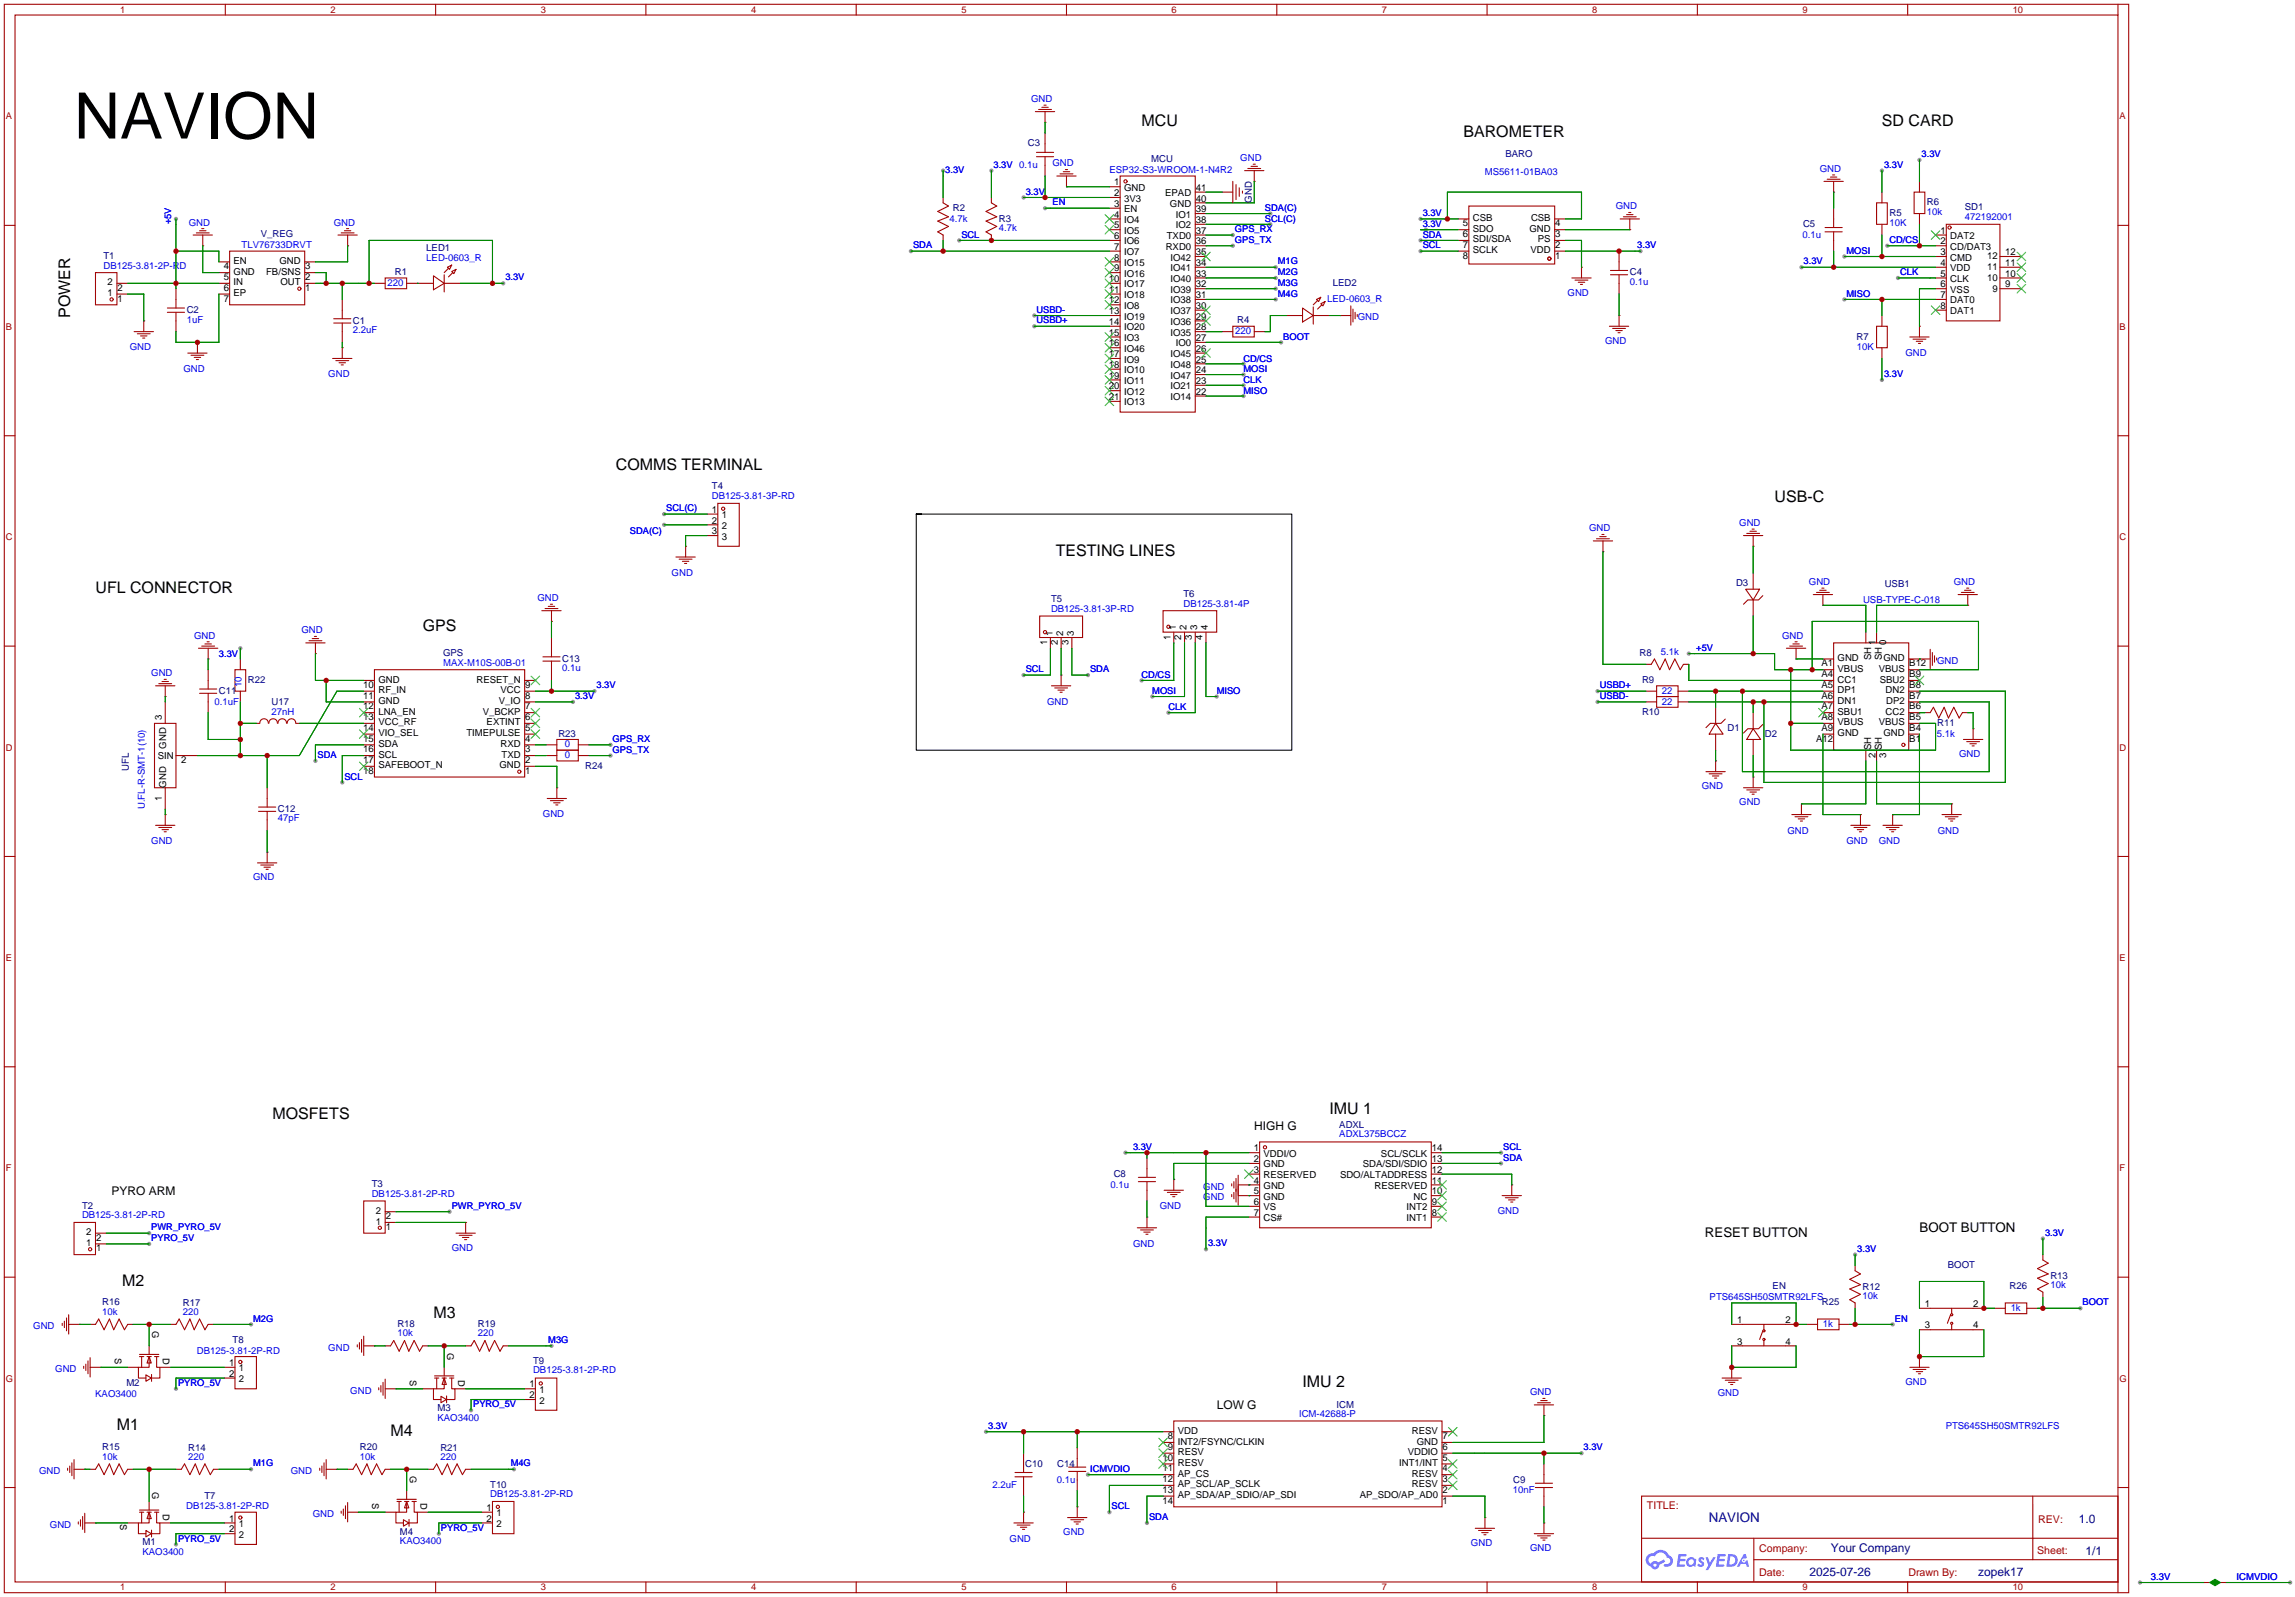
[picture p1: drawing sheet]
<svg xmlns="http://www.w3.org/2000/svg" width="543mm" height="378mm" viewBox="0 0 543 378" stroke-linecap="round" stroke-linejoin="round" font-family="sans-serif">
<defs><g id="words">
<text font-size="15.1" x="17.5" y="32.8">NAVION</text>
<g font-size="3.8">
<text x="270.3" y="29.9">MCU</text>
<text x="445.5" y="29.9">SD CARD</text>
<text x="346.5" y="32.5">BAROMETER</text>
<text x="16.6" y="75.3" transform="rotate(-90 16.6 75.3)">POWER</text>
<text x="145.8" y="111.2">COMMS TERMINAL</text>
<text x="420.1" y="118.8">USB-C</text>
<text x="249.9" y="131.5">TESTING LINES</text>
<text x="22.6" y="140.4">UFL CONNECTOR</text>
<text x="100.1" y="149.3">GPS</text>
<text x="314.7" y="263.6">IMU 1</text>
<text x="64.5" y="264.9">MOSFETS</text>
<text x="29" y="304.2">M2</text>
<text x="102.6" y="311.9">M3</text>
<text x="308.4" y="328.4">IMU 2</text>
<text x="27.7" y="338.5">M1</text>
<text x="92.5" y="339.8">M4</text>
</g>
<g font-size="3.1">
<text x="403.6" y="292.9">RESET BUTTON</text>
<text x="454.4" y="291.6">BOOT BUTTON</text>
</g>
<text font-size="3.1" fill="#000080" x="404.5" y="360.3">NAVION</text>
<g font-size="2.8">
<text x="296.9" y="267.5">HIGH G</text>
<text x="26.4" y="282.7">PYRO ARM</text>
<text x="288" y="333.5">LOW G</text>
</g>
<g font-size="2.8" fill="#000080">
<text x="492.2" y="360.5">1.0</text>
<text x="433.4" y="367.4">Your Company</text>
<text x="493.7" y="367.9">1/1</text>
<text x="428.4" y="373">2025-07-26</text>
<text x="468.3" y="373">zopek17</text>
</g>
<g font-size="2.5" fill="#a00000">
<text x="389.9" y="357.2">TITLE:</text>
<text x="482.5" y="360.5">REV:</text>
<text x="416.5" y="367.4">Company:</text>
<text x="482.3" y="367.8">Sheet:</text>
<text x="416.5" y="372.9">Date:</text>
<text x="451.8" y="373">Drawn By:</text>
</g>
<g font-size="2.3" fill="#00f">
<text x="244.1" y="24.2">GND</text>
<text x="249.2" y="39.4">GND</text>
<text x="262.7" y="41.1">ESP32-S3-WROOM-1-N4R2</text>
<text x="293.6" y="38.2">GND</text>
<text x="351.5" y="41.5">MS5611-01BA03</text>
<text x="430.8" y="40.7">GND</text>
<text x="44.7" y="53.5">GND</text>
<text x="79" y="53.4">GND</text>
<text x="224.8" y="52.4">4.7k</text>
<text x="382.5" y="49.5">GND</text>
<text x="447.3" y="53.5">10K</text>
<text x="456.2" y="50.9">10k</text>
<text x="465.1" y="52">472192001</text>
<text x="57.2" y="58.8">TLV76733DRVT</text>
<text x="236.5" y="54.7">4.7k</text>
<text x="426.7" y="56.2">0.1u</text>
<text x="24.5" y="63.6">DB125-3.81-2P-RD</text>
<text x="100.9" y="61.8">LED-0603_R</text>
<text x="91.8" y="67.7">220</text>
<text x="314.2" y="71.5">LED-0603_R</text>
<text x="371.1" y="69.9">GND</text>
<text x="385.8" y="67.4">0.1u</text>
<text x="44.2" y="76.3">1uF</text>
<text x="321.4" y="75.8">GND</text>
<text x="30.7" y="82.9">GND</text>
<text x="83.6" y="78.8">2.2uF</text>
<text x="292.4" y="79.2">220</text>
<text x="380" y="81.4">GND</text>
<text x="439.6" y="82.9">10K</text>
<text x="43.4" y="88">GND</text>
<text x="77.7" y="89.3">GND</text>
<text x="451.1" y="84.2">GND</text>
<text x="168.5" y="118">DB125-3.81-3P-RD</text>
<text x="376.2" y="125.7">GND</text>
<text x="411.7" y="124.5">GND</text>
<text x="159" y="136.3">GND</text>
<text x="127.3" y="142.2">GND</text>
<text x="280.2" y="143.6">DB125-3.81-4P</text>
<text x="428.2" y="138.4">GND</text>
<text x="441" y="142.7">USB-TYPE-C-018</text>
<text x="462.5" y="138.4">GND</text>
<text x="71.4" y="149.9">GND</text>
<text x="248.8" y="144.8">DB125-3.81-3P-RD</text>
<text x="46" y="151.2">GND</text>
<text x="393.2" y="155">5.1k</text>
<text x="421.9" y="151.1">GND</text>
<text x="35.8" y="160">GND</text>
<text x="104.9" y="157.5">MAX-M10S-00B-01</text>
<text x="133.1" y="158.9">0.1u</text>
<text x="458.6" y="157.1">GND</text>
<text x="50.8" y="166.7">0.1uF</text>
<text x="57.2" y="162.7" transform="rotate(-90 57.2 162.7)">10</text>
<text x="247.9" y="166.8">GND</text>
<text x="393.4" y="166.8">22</text>
<text x="393.4" y="164.2">22</text>
<text x="64.3" y="169.1">27nH</text>
<text x="133.7" y="176.9">0</text>
<text x="133.7" y="179.4">0</text>
<text x="458.5" y="174.3">5.1k</text>
<text x="463.8" y="179.2">GND</text>
<text x="34.3" y="191.5" transform="rotate(-90 34.3 191.5)">U.FL-R-SMT-1(10)</text>
<text x="402.8" y="186.8">GND</text>
<text x="411.7" y="190.6">GND</text>
<text x="65.8" y="194.4">47pF</text>
<text x="128.5" y="193.5">GND</text>
<text x="423.2" y="197.3">GND</text>
<text x="458.7" y="197.3">GND</text>
<text x="35.8" y="199.8">GND</text>
<text x="437.1" y="199.8">GND</text>
<text x="444.8" y="199.8">GND</text>
<text x="59.9" y="208.4">GND</text>
<text x="317.1" y="269.1">ADXL375BCCZ</text>
<text x="262.9" y="281">0.1u</text>
<text x="284.9" y="281.5">GND</text>
<text x="88" y="283.3">DB125-3.81-2P-RD</text>
<text x="274.6" y="286.2">GND</text>
<text x="284.9" y="284.1">GND</text>
<text x="354.6" y="287.4">GND</text>
<text x="19.4" y="288.3">DB125-3.81-2P-RD</text>
<text x="106.9" y="296">GND</text>
<text x="268.2" y="295">GND</text>
<text x="485.4" y="304.9">10k</text>
<text x="24.2" y="311.2">10k</text>
<text x="43.3" y="311.2">220</text>
<text x="404.7" y="307.7">PTS645SH50SMTR92LFS</text>
<text x="440.9" y="307.4">10k</text>
<text x="476" y="310.2">1k</text>
<text x="7.9" y="314.5">GND</text>
<text x="94.1" y="316.3">10k</text>
<text x="113.1" y="316.3">220</text>
<text x="431.5" y="314">1k</text>
<text x="46.6" y="320.5">DB125-3.81-2P-RD</text>
<text x="77.7" y="319.6">GND</text>
<text x="13.1" y="324.8">GND</text>
<text x="82.9" y="329.8">GND</text>
<text x="126.2" y="325">DB125-3.81-2P-RD</text>
<text x="451.1" y="327.7">GND</text>
<text x="22.5" y="330.6">KAO3400</text>
<text x="307.5" y="335.3">ICM-42688-P</text>
<text x="362.2" y="330.2">GND</text>
<text x="406.7" y="330.3">GND</text>
<text x="103.6" y="336.2">KAO3400</text>
<text x="460.6" y="338.2">PTS645SH50SMTR92LFS</text>
<text x="24.2" y="345.5">10k</text>
<text x="44.6" y="345.5">220</text>
<text x="85.2" y="345.5">10k</text>
<text x="104.2" y="345.5">220</text>
<text x="9.3" y="348.9">GND</text>
<text x="68.8" y="348.8">GND</text>
<text x="234.9" y="352.2">2.2uF</text>
<text x="250.2" y="350.9">0.1u</text>
<text x="358.1" y="353.4">10nF</text>
<text x="44.1" y="357.2">DB125-3.81-2P-RD</text>
<text x="74" y="359.1">GND</text>
<text x="116" y="354.2">DB125-3.81-2P-RD</text>
<text x="11.8" y="361.6">GND</text>
<text x="94.7" y="365.4">KAO3400</text>
<text x="239" y="364.9">GND</text>
<text x="251.7" y="363.3">GND</text>
<text x="348.2" y="365.8">GND</text>
<text x="33.7" y="367.9">KAO3400</text>
<text x="362.2" y="367.1">GND</text>
<text x="509.1" y="374">3.3V</text>
<text x="529.5" y="374">ICMVDIO</text>
</g>
<g font-size="2.3" fill="#000080">
<text x="243.3" y="34.6">C3</text>
<text x="272.6" y="38.4">MCU</text>
<text x="356.4" y="37.2">BARO</text>
<text x="296.4" y="48" transform="rotate(-90 296.4 48)">GND</text>
<text x="225.6" y="49.9">R2</text>
<text x="236.5" y="52.5">R3</text>
<text x="426.8" y="53.7">C5</text>
<text x="447.3" y="51.2">R5</text>
<text x="456.2" y="48.6">R6</text>
<text x="465.1" y="49.7">SD1</text>
<text x="61.7" y="56.2">V_REG</text>
<text x="100.9" y="59.5">LED1</text>
<text x="24.5" y="61.3">T1</text>
<text x="93.5" y="65.2">R1</text>
<text x="385.8" y="65.1">C4</text>
<text x="315.6" y="67.7">LED2</text>
<text x="44.2" y="74">C2</text>
<text x="83.6" y="76.6">C1</text>
<text x="292.9" y="76.6">R4</text>
<text x="439.5" y="80.4">R7</text>
<text x="168.5" y="115.8">T4</text>
<text x="248.8" y="142.5">T5</text>
<text x="280.2" y="141.3">T6</text>
<text x="411" y="138.8">D3</text>
<text x="446.2" y="138.9">USB1</text>
<text x="104.9" y="155.3">GPS</text>
<text x="388.1" y="155.4">R8</text>
<text x="58.7" y="161.6">R22</text>
<text x="133.1" y="156.7">C13</text>
<text x="388.7" y="161.7">R9</text>
<text x="51.8" y="164.2">C11</text>
<text x="64.3" y="166.8">U17</text>
<text x="388.7" y="169.3">R10</text>
<text x="408.9" y="173.1">D1</text>
<text x="458.6" y="171.8">R11</text>
<text x="132.2" y="174.4">R23</text>
<text x="417.8" y="174.3">D2</text>
<text x="30.5" y="182.5" transform="rotate(-90 30.5 182.5)">UFL</text>
<text x="138.5" y="182">R24</text>
<text x="65.8" y="192.1">C12</text>
<text x="317.1" y="267">ADXL</text>
<text x="88" y="281">T3</text>
<text x="263.7" y="278.5">C8</text>
<text x="19.4" y="286">T2</text>
<text x="419.6" y="305.2">EN</text>
<text x="440.9" y="305.2">R12</text>
<text x="461.1" y="300.2">BOOT</text>
<text x="475.7" y="305.1">R26</text>
<text x="485.4" y="302.7">R13</text>
<text x="24.2" y="308.9">R16</text>
<text x="43.3" y="309">R17</text>
<text x="431.3" y="308.9">R25</text>
<text x="55.1" y="317.8">T8</text>
<text x="94.1" y="314">R18</text>
<text x="113.1" y="314.1">R19</text>
<text x="126.2" y="322.8">T9</text>
<text x="29.9" y="328">M2</text>
<text x="103.6" y="333.9">M3</text>
<text x="316.4" y="333.2">ICM</text>
<text x="24.2" y="343.2">R15</text>
<text x="44.6" y="343.3">R14</text>
<text x="85.2" y="343.2">R20</text>
<text x="104.3" y="343.3">R21</text>
<text x="242.7" y="347.1">C10</text>
<text x="250.3" y="347.1">C14</text>
<text x="116" y="352">T10</text>
<text x="358.3" y="350.9">C9</text>
<text x="48.4" y="354.7">T7</text>
<text x="33.7" y="365.7">M1</text>
<text x="94.7" y="363.2">M4</text>
</g>
<g font-size="2.3">
<text x="263.8" y="43.9">1</text>
<text x="263.8" y="46.4">2</text>
<text x="266.1" y="45.2">GND</text>
<text x="266.1" y="47.7">3V3</text>
<text x="275.8" y="46.4">EPAD</text>
<text x="283.1" y="47.7">40</text>
<text x="283.1" y="45.2">41</text>
<text x="263.8" y="49">3</text>
<text x="263.8" y="51.5">4</text>
<text x="266.1" y="50.2">EN</text>
<text x="266.1" y="52.8">IO4</text>
<text x="277" y="49">GND</text>
<text x="278.4" y="51.5">IO1</text>
<text x="283.1" y="52.8">38</text>
<text x="283.1" y="50.2">39</text>
<text x="346.3" y="53.6">5</text>
<text x="348.7" y="52.3">CSB</text>
<text x="362.4" y="52.3">CSB</text>
<text x="368.2" y="53.6">4</text>
<text x="263.8" y="54">5</text>
<text x="263.8" y="56.6">6</text>
<text x="263.8" y="59.1">7</text>
<text x="266.1" y="55.3">IO5</text>
<text x="266.1" y="57.9">IO6</text>
<text x="276" y="59.1">RXD0</text>
<text x="276.2" y="56.6">TXD0</text>
<text x="278.4" y="54">IO2</text>
<text x="283.1" y="57.9">36</text>
<text x="283.1" y="55.3">37</text>
<text x="346.3" y="56.1">6</text>
<text x="346.3" y="58.7">7</text>
<text x="348.7" y="54.8">SDO</text>
<text x="348.7" y="57.4">SDI/SDA</text>
<text x="348.7" y="59.9">SCLK</text>
<text x="362.1" y="54.8">GND</text>
<text x="362.3" y="59.9">VDD</text>
<text x="364.1" y="57.4">PS</text>
<text x="368.2" y="58.7">2</text>
<text x="368.2" y="56.1">3</text>
<text x="459.4" y="55.3">1</text>
<text x="459.4" y="57.9">2</text>
<text x="461.7" y="56.6">DAT2</text>
<text x="461.7" y="59.1">CD/DAT3</text>
<text x="53" y="63.7">4</text>
<text x="55.3" y="62.5">EN</text>
<text x="55.3" y="65">GND</text>
<text x="63" y="65">FB/SNS</text>
<text x="66.2" y="62.5">GND</text>
<text x="72.3" y="63.7">3</text>
<text x="263.8" y="61.7">8</text>
<text x="263.8" y="64.2">9</text>
<text x="266.1" y="60.4">IO7</text>
<text x="266.1" y="62.9">IO15</text>
<text x="266.1" y="65.5">IO16</text>
<text x="277.1" y="64.2">IO41</text>
<text x="277.1" y="61.7">IO42</text>
<text x="283.1" y="65.5">33</text>
<text x="283.1" y="62.9">34</text>
<text x="283.1" y="60.4">35</text>
<text x="346.3" y="61.2">8</text>
<text x="368.2" y="61.2">1</text>
<text x="459.4" y="60.4">3</text>
<text x="459.4" y="62.9">4</text>
<text x="459.4" y="65.5">5</text>
<text x="461.7" y="61.7">CMD</text>
<text x="461.7" y="64.2">VDD</text>
<text x="470.4" y="64">11</text>
<text x="470.4" y="61.4">12</text>
<text x="474.7" y="65.5">10</text>
<text x="474.7" y="62.9">11</text>
<text x="474.7" y="60.4">12</text>
<text x="25.5" y="70.1">1</text>
<text x="25.5" y="67.5">2</text>
<text x="27.8" y="71.4">1</text>
<text x="27.8" y="68.8">2</text>
<text x="53" y="66.3">5</text>
<text x="53" y="68.8">6</text>
<text x="53" y="71.4">7</text>
<text x="55.3" y="67.5">IN</text>
<text x="55.3" y="70.1">EP</text>
<text x="66.4" y="67.5">OUT</text>
<text x="72.3" y="68.8">1</text>
<text x="72.3" y="66.3">2</text>
<text x="262.5" y="66.7">10</text>
<text x="262.5" y="69.3">11</text>
<text x="262.5" y="71.8">12</text>
<text x="266.1" y="68">IO17</text>
<text x="266.1" y="70.6">IO18</text>
<text x="277.1" y="71.8">IO38</text>
<text x="277.1" y="69.3">IO39</text>
<text x="277.1" y="66.7">IO40</text>
<text x="283.1" y="70.6">31</text>
<text x="283.1" y="68">32</text>
<text x="459.4" y="68">6</text>
<text x="459.4" y="70.6">7</text>
<text x="461.7" y="66.7">CLK</text>
<text x="461.7" y="69.3">VSS</text>
<text x="461.7" y="71.8">DAT0</text>
<text x="470.4" y="66.5">10</text>
<text x="471.7" y="69">9</text>
<text x="474.7" y="68">9</text>
<text x="262.5" y="74.4">13</text>
<text x="262.5" y="76.9">14</text>
<text x="266.1" y="73.1">IO8</text>
<text x="266.1" y="75.6">IO19</text>
<text x="277.1" y="76.9">IO36</text>
<text x="277.1" y="74.4">IO37</text>
<text x="283.1" y="75.6">29</text>
<text x="283.1" y="73.1">30</text>
<text x="459.4" y="73.1">8</text>
<text x="461.7" y="74.4">DAT1</text>
<text x="262.5" y="79.4">15</text>
<text x="262.5" y="82">16</text>
<text x="266.1" y="78.2">IO20</text>
<text x="266.1" y="80.7">IO3</text>
<text x="266.1" y="83.3">IO46</text>
<text x="277.1" y="79.4">IO35</text>
<text x="278.4" y="82">IO0</text>
<text x="283.1" y="83.3">26</text>
<text x="283.1" y="80.7">27</text>
<text x="283.1" y="78.2">28</text>
<text x="262.5" y="84.5">17</text>
<text x="262.5" y="87.1">18</text>
<text x="262.5" y="89.6">19</text>
<text x="266.1" y="85.8">IO9</text>
<text x="266.1" y="88.3">IO10</text>
<text x="277.1" y="89.6">IO47</text>
<text x="277.1" y="87.1">IO48</text>
<text x="277.1" y="84.5">IO45</text>
<text x="283.1" y="88.3">24</text>
<text x="283.1" y="85.8">25</text>
<text x="262.5" y="92.1">20</text>
<text x="262.5" y="94.7">21</text>
<text x="266.1" y="90.9">IO11</text>
<text x="266.1" y="93.4">IO12</text>
<text x="266.1" y="96">IO13</text>
<text x="277.1" y="94.7">IO14</text>
<text x="277.1" y="92.1">IO21</text>
<text x="283.1" y="93.4">22</text>
<text x="283.1" y="90.9">23</text>
<text x="168.5" y="123.9">2</text>
<text x="168.5" y="121.4">1</text>
<text x="170.9" y="125.2">2</text>
<text x="170.9" y="122.6">1</text>
<text x="168.5" y="126.4">3</text>
<text x="170.9" y="127.7">3</text>
<text x="278.3" y="149.2" transform="rotate(-90 278.3 149.2)">1</text>
<text x="280.9" y="149.2" transform="rotate(-90 280.9 149.2)">2</text>
<text x="283.4" y="149.2" transform="rotate(-90 283.4 149.2)">3</text>
<text x="286" y="149.2" transform="rotate(-90 286 149.2)">4</text>
<text x="247.9" y="152.7" transform="rotate(-90 247.9 152.7)">1</text>
<text x="249.1" y="150.4" transform="rotate(-90 249.1 150.4)">1</text>
<text x="250.4" y="152.7" transform="rotate(-90 250.4 152.7)">2</text>
<text x="251.7" y="150.4" transform="rotate(-90 251.7 150.4)">2</text>
<text x="252.9" y="152.7" transform="rotate(-90 252.9 152.7)">3</text>
<text x="254.2" y="150.4" transform="rotate(-90 254.2 150.4)">3</text>
<text x="277.1" y="151.5" transform="rotate(-90 277.1 151.5)">1</text>
<text x="279.6" y="151.5" transform="rotate(-90 279.6 151.5)">2</text>
<text x="282.2" y="151.5" transform="rotate(-90 282.2 151.5)">3</text>
<text x="284.7" y="151.5" transform="rotate(-90 284.7 151.5)">4</text>
<text x="444" y="152.6" transform="rotate(-90 444 152.6)">1</text>
<text x="446.5" y="152.6" transform="rotate(-90 446.5 152.6)">0</text>
<text x="89.6" y="161.5">GND</text>
<text x="112.8" y="161.5">RESET_N</text>
<text x="431.2" y="157.7">A1</text>
<text x="431.2" y="160.3">A4</text>
<text x="435" y="156.4">GND</text>
<text x="435" y="159">VBUS</text>
<text x="435" y="161.5">CC1</text>
<text x="442.9" y="156.3" transform="rotate(-90 442.9 156.3)">SH</text>
<text x="444.8" y="159">VBUS</text>
<text x="445" y="161.5">SBU2</text>
<text x="445.5" y="156.3" transform="rotate(-90 445.5 156.3)">SH</text>
<text x="445.9" y="156.4">GND</text>
<text x="452" y="160.3">B9</text>
<text x="452" y="157.7">B12</text>
<text x="86" y="162.8">10</text>
<text x="86" y="165.3">11</text>
<text x="86" y="167.9">12</text>
<text x="89.6" y="164.1">RF_IN</text>
<text x="89.6" y="166.6">GND</text>
<text x="118.1" y="166.6">V_IO</text>
<text x="118.5" y="164.1">VCC</text>
<text x="124.3" y="167.9">7</text>
<text x="124.3" y="165.3">8</text>
<text x="124.3" y="162.8">9</text>
<text x="431.2" y="162.8">A5</text>
<text x="431.2" y="165.3">A6</text>
<text x="431.2" y="167.9">A7</text>
<text x="435" y="164.1">DP1</text>
<text x="435" y="166.6">DN1</text>
<text x="446.4" y="164.1">DN2</text>
<text x="446.5" y="166.6">DP2</text>
<text x="452" y="167.9">B6</text>
<text x="452" y="165.3">B7</text>
<text x="452" y="162.8">B8</text>
<text x="38.3" y="170.4" transform="rotate(-90 38.3 170.4)">3</text>
<text x="86" y="170.4">13</text>
<text x="86" y="173">14</text>
<text x="89.6" y="169.1">LNA_EN</text>
<text x="89.6" y="171.7">VCC_RF</text>
<text x="114.3" y="169.1">V_BCKP</text>
<text x="115.2" y="171.7">EXTINT</text>
<text x="124.3" y="173">5</text>
<text x="124.3" y="170.4">6</text>
<text x="431.2" y="170.4">A8</text>
<text x="431.2" y="173">A9</text>
<text x="435" y="169.1">SBU1</text>
<text x="435" y="171.7">VBUS</text>
<text x="444.8" y="171.7">VBUS</text>
<text x="446.4" y="169.1">CC2</text>
<text x="452" y="173">B4</text>
<text x="452" y="170.4">B5</text>
<text x="37.4" y="179.6">SIN</text>
<text x="39.3" y="177.2" transform="rotate(-90 39.3 177.2)">GND</text>
<text x="86" y="175.5">15</text>
<text x="86" y="178">16</text>
<text x="89.6" y="174.2">VIO_SEL</text>
<text x="89.6" y="176.8">SDA</text>
<text x="89.6" y="179.3">SCL</text>
<text x="110.4" y="174.2">TIMEPULSE</text>
<text x="118.5" y="176.8">RXD</text>
<text x="118.7" y="179.3">TXD</text>
<text x="124.3" y="178">3</text>
<text x="124.3" y="175.5">4</text>
<text x="429.9" y="175.5">A12</text>
<text x="435" y="174.2">GND</text>
<text x="442.9" y="177.5" transform="rotate(-90 442.9 177.5)">SH</text>
<text x="444" y="179.3" transform="rotate(-90 444 179.3)">2</text>
<text x="445.5" y="177.5" transform="rotate(-90 445.5 177.5)">SH</text>
<text x="445.9" y="174.2">GND</text>
<text x="446.5" y="179.3" transform="rotate(-90 446.5 179.3)">3</text>
<text x="452" y="175.5">B1</text>
<text x="42.9" y="180.6">2</text>
<text x="86" y="180.6">17</text>
<text x="86" y="183.1">18</text>
<text x="89.6" y="181.8">SAFEBOOT_N</text>
<text x="118.2" y="181.8">GND</text>
<text x="124.3" y="183.1">1</text>
<text x="124.3" y="180.6">2</text>
<text x="38.3" y="189.5" transform="rotate(-90 38.3 189.5)">1</text>
<text x="39.3" y="186.4" transform="rotate(-90 39.3 186.4)">GND</text>
<text x="296.8" y="272.5">1</text>
<text x="296.8" y="275">2</text>
<text x="299.1" y="273.8">VDDI/O</text>
<text x="326.9" y="273.8">SCL/SCLK</text>
<text x="339" y="275">13</text>
<text x="339" y="272.5">14</text>
<text x="296.8" y="277.6">3</text>
<text x="296.8" y="280.1">4</text>
<text x="299.1" y="276.3">GND</text>
<text x="299.1" y="278.8">RESERVED</text>
<text x="299.1" y="281.4">GND</text>
<text x="317.2" y="278.8">SDO/ALTADDRESS</text>
<text x="322.6" y="276.3">SDA/SDI/SDIO</text>
<text x="325.4" y="281.4">RESERVED</text>
<text x="339" y="280.1">11</text>
<text x="339" y="277.6">12</text>
<text x="89" y="287.3">2</text>
<text x="296.8" y="282.6">5</text>
<text x="296.8" y="285.2">6</text>
<text x="296.8" y="287.7">7</text>
<text x="299.1" y="283.9">GND</text>
<text x="299.1" y="286.5">VS</text>
<text x="333" y="286.5">INT2</text>
<text x="334.6" y="283.9">NC</text>
<text x="339" y="287.7">8</text>
<text x="339" y="285.2">9</text>
<text x="339" y="282.6">10</text>
<text x="20.4" y="292.3">2</text>
<text x="22.7" y="293.6">2</text>
<text x="89" y="289.8">1</text>
<text x="91.3" y="291.1">1</text>
<text x="91.3" y="288.5">2</text>
<text x="299.1" y="289">CS#</text>
<text x="333" y="289">INT1</text>
<text x="20.4" y="294.9">1</text>
<text x="22.7" y="296.1">1</text>
<text x="455.7" y="309.3">1</text>
<text x="467.1" y="309.3">2</text>
<text x="411.2" y="313.1">1</text>
<text x="422.7" y="313.1">2</text>
<text x="455.7" y="314.4">3</text>
<text x="467.1" y="314.4">4</text>
<text x="54.2" y="323.3">1</text>
<text x="411.2" y="318.2">3</text>
<text x="422.7" y="318.2">4</text>
<text x="54.2" y="325.8">2</text>
<text x="56.6" y="324.6">1</text>
<text x="56.6" y="327.1">2</text>
<text x="125.4" y="328.4">1</text>
<text x="127.7" y="329.6">1</text>
<text x="125.4" y="330.9">2</text>
<text x="127.7" y="332.2">2</text>
<text x="276.5" y="340.6">8</text>
<text x="278.8" y="339.3">VDD</text>
<text x="278.8" y="341.9">INT2/FSYNC/CLKIN</text>
<text x="334.3" y="339.3">RESV</text>
<text x="335.4" y="341.9">GND</text>
<text x="341.5" y="340.6">7</text>
<text x="275.2" y="345.7">10</text>
<text x="276.5" y="343.1">9</text>
<text x="278.8" y="344.4">RESV</text>
<text x="278.8" y="346.9">RESV</text>
<text x="331.2" y="346.9">INT1/INT</text>
<text x="333.3" y="344.4">VDDIO</text>
<text x="341.5" y="345.7">5</text>
<text x="341.5" y="343.1">6</text>
<text x="275.2" y="348.2">11</text>
<text x="275.2" y="350.8">12</text>
<text x="275.2" y="353.3">13</text>
<text x="278.8" y="349.5">AP_CS</text>
<text x="278.8" y="352">AP_SCL/AP_SCLK</text>
<text x="334.3" y="352">RESV</text>
<text x="334.3" y="349.5">RESV</text>
<text x="341.5" y="353.3">2</text>
<text x="341.5" y="350.8">3</text>
<text x="341.5" y="348.2">4</text>
<text x="115.2" y="357.6">1</text>
<text x="117.5" y="358.8">1</text>
<text x="275.2" y="355.8">14</text>
<text x="278.8" y="354.6">AP_SDA/AP_SDIO/AP_SDI</text>
<text x="321.9" y="354.6">AP_SDO/AP_AD0</text>
<text x="341.5" y="355.8">1</text>
<text x="54.2" y="360.1">1</text>
<text x="54.2" y="362.7">2</text>
<text x="56.6" y="361.4">1</text>
<text x="56.6" y="363.9">2</text>
<text x="115.2" y="360.1">2</text>
<text x="117.5" y="361.4">2</text>
</g>
<g font-size="2.2" fill="#a00000">
<text x="28.4" y="3">1</text>
<text x="78.2" y="3">2</text>
<text x="128" y="3">3</text>
<text x="177.8" y="3">4</text>
<text x="227.6" y="3">5</text>
<text x="277.4" y="3">6</text>
<text x="327.2" y="3">7</text>
<text x="376.9" y="3">8</text>
<text x="426.7" y="3">9</text>
<text x="476.5" y="3">10</text>
<text x="1.4" y="28.3">A</text>
<text x="501.8" y="28.3">A</text>
<text x="1.4" y="78">B</text>
<text x="501.8" y="78">B</text>
<text x="1.4" y="127.8">C</text>
<text x="501.8" y="127.8">C</text>
<text x="1.4" y="177.6">D</text>
<text x="501.8" y="177.6">D</text>
<text x="1.4" y="227.4">E</text>
<text x="501.8" y="227.4">E</text>
<text x="1.4" y="277.2">F</text>
<text x="501.8" y="277.2">F</text>
<text x="1.4" y="327">G</text>
<text x="501.8" y="327">G</text>
<text x="28.4" y="376.4">1</text>
<text x="78.2" y="376.4">2</text>
<text x="128" y="376.4">3</text>
<text x="177.8" y="376.4">4</text>
<text x="227.6" y="376.4">5</text>
<text x="277.4" y="376.4">6</text>
<text x="327.2" y="376.4">7</text>
<text x="376.9" y="376.4">8</text>
<text x="426.7" y="376.4">9</text>
<text x="476.5" y="376.4">10</text>
</g>
<g font-size="2.2" fill="#00f">
<text x="223.8" y="41">3.3V</text>
<text x="235.2" y="39.7">3.3V 0.1u</text>
<text x="446" y="39.7">3.3V</text>
<text x="454.9" y="37.2">3.3V</text>
<text x="242.8" y="46.1">3.3V</text>
<text x="40.5" y="53.1" transform="rotate(-90 40.5 53.1)">+5V</text>
<text x="249.2" y="48.6">EN</text>
<text x="299.5" y="50">SDA(C)</text>
<text x="299.5" y="52.6">SCL(C)</text>
<text x="336.8" y="51.1">3.3V</text>
<text x="336.8" y="53.7">3.3V</text>
<text x="216.2" y="58.8">SDA</text>
<text x="227.6" y="56.2">SCL</text>
<text x="292.4" y="55">GPS_RX</text>
<text x="292.4" y="57.5">GPS_TX</text>
<text x="336.8" y="56.2">SDA</text>
<text x="336.8" y="58.8">SCL</text>
<text x="387.6" y="58.8">3.3V</text>
<text x="447.3" y="57.5">CD/CS</text>
<text x="302.5" y="62.6">M1G</text>
<text x="302.5" y="65.1">M2G</text>
<text x="427" y="62.6">3.3V</text>
<text x="437.1" y="60">MOSI</text>
<text x="449.8" y="65.1">CLK</text>
<text x="119.6" y="66.4">3.3V</text>
<text x="302.5" y="67.7">M3G</text>
<text x="302.5" y="70.2">M4G</text>
<text x="437.1" y="70.2">MISO</text>
<text x="245.4" y="74">USBD-</text>
<text x="245.4" y="76.5">USBD+</text>
<text x="303.8" y="80.4">BOOT</text>
<text x="294.4" y="85.6">CD/CS</text>
<text x="294.4" y="88.1">MOSI</text>
<text x="446" y="89.2">3.3V</text>
<text x="294.4" y="90.7">CLK</text>
<text x="294.4" y="93.2">MISO</text>
<text x="157.7" y="121">SCL(C)</text>
<text x="149.1" y="126.4">SDA(C)</text>
<text x="51.8" y="155.6">3.3V</text>
<text x="401.6" y="154">+5V</text>
<text x="242.8" y="159.1">SCL</text>
<text x="258.1" y="159.1">SDA</text>
<text x="270.3" y="160.5">CD/CS</text>
<text x="136.1" y="165.4">3.3V</text>
<text x="141.2" y="162.9">3.3V</text>
<text x="272.8" y="164.3">MOSI</text>
<text x="288" y="164.3">MISO</text>
<text x="378.7" y="162.9">USBD+</text>
<text x="378.7" y="165.4">USBD-</text>
<text x="276.6" y="168.1">CLK</text>
<text x="75.2" y="179.4">SDA</text>
<text x="145" y="175.6">GPS_RX</text>
<text x="145" y="178.1">GPS_TX</text>
<text x="81.5" y="184.5">SCL</text>
<text x="268.2" y="272.1">3.3V</text>
<text x="355.9" y="272.1">SCL</text>
<text x="355.9" y="274.7">SDA</text>
<text x="106.9" y="286.1">PWR_PYRO_5V</text>
<text x="35.8" y="291.2">PWR_PYRO_5V</text>
<text x="35.8" y="293.7">PYRO_5V</text>
<text x="484.1" y="292.4">3.3V</text>
<text x="286" y="295">3.3V</text>
<text x="439.7" y="296.3">3.3V</text>
<text x="493" y="309">BOOT</text>
<text x="59.9" y="312.8">M2G</text>
<text x="129.8" y="317.8">M3G</text>
<text x="448.6" y="312.8">EN</text>
<text x="42.2" y="328">PYRO_5V</text>
<text x="112" y="333.1">PYRO_5V</text>
<text x="233.9" y="338.2">3.3V</text>
<text x="59.9" y="347.1">M1G</text>
<text x="120.9" y="347.1">M4G</text>
<text x="374.9" y="343.2">3.3V</text>
<text x="258.1" y="348.3">ICMVDIO</text>
<text x="263.1" y="357.2">SCL</text>
<text x="272" y="359.8">SDA</text>
<text x="42.2" y="364.8">PYRO_5V</text>
<text x="104.4" y="362.3">PYRO_5V</text>
</g>
<g font-size="2.2">
<text x="36" y="315.1" transform="rotate(90 36 315.1)">G</text>
<text x="27.2" y="321.4" transform="rotate(90 27.2 321.4)">S</text>
<text x="38.6" y="321.4" transform="rotate(90 38.6 321.4)">D</text>
<text x="105.9" y="320.1" transform="rotate(90 105.9 320.1)">G</text>
<text x="97" y="326.5" transform="rotate(90 97 326.5)">S</text>
<text x="108.4" y="326.5" transform="rotate(90 108.4 326.5)">D</text>
<text x="36" y="353.2" transform="rotate(90 36 353.2)">G</text>
<text x="97" y="349.3" transform="rotate(90 97 349.3)">G</text>
<text x="38.6" y="358.2" transform="rotate(90 38.6 358.2)">D</text>
<text x="88.1" y="355.7" transform="rotate(90 88.1 355.7)">S</text>
<text x="99.5" y="355.7" transform="rotate(90 99.5 355.7)">D</text>
<text x="28.4" y="360.8" transform="rotate(90 28.4 360.8)">S</text>
</g>
</g></defs>
<g fill="#999">
<circle cx="234.7" cy="40.4" r=".51"/>
<circle cx="119.1" cy="67.1" r=".51"/>
<circle cx="41.7" cy="51.8" r=".51"/>
<circle cx="303.3" cy="81" r=".51"/>
<circle cx="336.3" cy="51.8" r=".51"/>
<circle cx="336.3" cy="56.9" r=".51"/>
<circle cx="336.3" cy="59.4" r=".51"/>
<circle cx="244.9" cy="74.7" r=".51"/>
<circle cx="244.9" cy="77.2" r=".51"/>
<circle cx="242.3" cy="46.7" r=".51"/>
<circle cx="388.4" cy="59.4" r=".51"/>
<circle cx="215.6" cy="59.4" r=".51"/>
<circle cx="223.3" cy="40.4" r=".51"/>
<circle cx="439.2" cy="296.9" r=".51"/>
<circle cx="59.4" cy="347.7" r=".51"/>
<circle cx="227.1" cy="56.9" r=".51"/>
<circle cx="247.4" cy="49.3" r=".51"/>
<circle cx="399.8" cy="154.7" r=".51"/>
<circle cx="59.4" cy="313.4" r=".51"/>
<circle cx="233.4" cy="338.8" r=".51"/>
<circle cx="271.5" cy="360.4" r=".51"/>
<circle cx="262.6" cy="357.9" r=".51"/>
<circle cx="374.4" cy="343.9" r=".51"/>
<circle cx="492.5" cy="309.6" r=".51"/>
<circle cx="483.6" cy="293.1" r=".51"/>
<circle cx="337.6" cy="54.4" r=".51"/>
<circle cx="266.4" cy="272.8" r=".51"/>
<circle cx="355.3" cy="272.8" r=".51"/>
<circle cx="355.3" cy="275.3" r=".51"/>
<circle cx="285.5" cy="295.7" r=".51"/>
<circle cx="41.7" cy="328.7" r=".51"/>
<circle cx="41.7" cy="365.5" r=".51"/>
<circle cx="111.5" cy="333.8" r=".51"/>
<circle cx="130.6" cy="318.5" r=".51"/>
<circle cx="103.9" cy="363" r=".51"/>
<circle cx="121.7" cy="347.7" r=".51"/>
<circle cx="300.7" cy="50.5" r=".51"/>
<circle cx="300.7" cy="53.1" r=".51"/>
<circle cx="378.2" cy="163.6" r=".51"/>
<circle cx="378.2" cy="166.1" r=".51"/>
<circle cx="106.4" cy="286.8" r=".51"/>
<circle cx="426.5" cy="63.2" r=".51"/>
<circle cx="436.6" cy="70.9" r=".51"/>
<circle cx="446.8" cy="58.2" r=".51"/>
<circle cx="436.6" cy="60.7" r=".51"/>
<circle cx="449.3" cy="65.8" r=".51"/>
<circle cx="445.5" cy="40.4" r=".51"/>
<circle cx="445.5" cy="89.9" r=".51"/>
<circle cx="448.1" cy="313.4" r=".51"/>
<circle cx="257.6" cy="349" r=".51"/>
<circle cx="157.2" cy="121.7" r=".51"/>
<circle cx="157.2" cy="124.2" r=".51"/>
<circle cx="74.7" cy="180.1" r=".51"/>
<circle cx="81" cy="185.2" r=".51"/>
<circle cx="140.7" cy="163.6" r=".51"/>
<circle cx="135.6" cy="166.1" r=".51"/>
<circle cx="454.4" cy="37.8" r=".51"/>
<circle cx="242.3" cy="159.8" r=".51"/>
<circle cx="257.6" cy="159.8" r=".51"/>
<circle cx="270.3" cy="161" r=".51"/>
<circle cx="272.8" cy="164.8" r=".51"/>
<circle cx="276.6" cy="168.7" r=".51"/>
<circle cx="288" cy="164.8" r=".51"/>
<circle cx="56.9" cy="153.4" r=".51"/>
<circle cx="144.5" cy="176.3" r=".51"/>
<circle cx="144.5" cy="178.8" r=".51"/>
<circle cx="291.8" cy="55.6" r=".51"/>
<circle cx="291.8" cy="58.2" r=".51"/>
<circle cx="35.3" cy="291.8" r=".51"/>
<circle cx="35.3" cy="294.4" r=".51"/>
<circle cx="302" cy="63.2" r=".51"/>
<circle cx="302" cy="65.8" r=".51"/>
<circle cx="302" cy="68.3" r=".51"/>
<circle cx="302" cy="70.9" r=".51"/>
<circle cx="294.4" cy="86.1" r=".51"/>
<circle cx="294.4" cy="88.6" r=".51"/>
<circle cx="294.4" cy="91.2" r=".51"/>
<circle cx="294.4" cy="93.7" r=".51"/>
<circle cx="506.6" cy="374.5" r=".51"/>
<circle cx="542.2" cy="374.5" r=".51"/>
</g>
<g fill="none" stroke="#a10000" stroke-width=".25">
<path d="M1 1h502.9v375.9h-502.9zM3.6 3.6h497.8v370.8h-497.8zM53.3 1v2.6M103.1 1v2.6M152.9 1v2.6M202.7 1v2.6M252.5 1v2.6M302.3 1v2.6M352 1v2.6M401.8 1v2.6M451.6 1v2.6M501.4 1v2.6"/>
<path d="M245.1 26.4h4.6M245.4 36.1h4M245.4 37.1h4M245.9 25.9h3M246.6 25.4h1.6M247.1 24.9h.5M247.4 29h.1M247.4 26.4v2.6M247.4 31.5v4.6M247.4 37.1v4.6M295.4 39.9h3M296.2 39.4h1.5"/>
<path d="M296.7 38.9h.5M1 53.3h2.6M45.7 55.6h4.6M46.5 55.1h3M47.2 54.6h1.6M47.8 54.1h.5M48 58.2h.1M48 55.6v2.6M54.4 59.4h17.7v12.7h-17.7zM80 55.6h4.6M80.8 55.1h3M81.5 54.6h1.6"/>
<path d="M82 54.1h.5M82.3 58.2h.1M82.3 55.6v2.6M223.3 46.7v1.3l1.2 .8-2.5 1.2 2.5 1.3-2.5 1 2.5 1.3-2.5 1.3 1.3 .7v1.3M234.7 46.7v1.3l1.3 .8-2.6 1.2 2.6 1.3-2.6 1 2.6 1.3-2.6 1.3 1.3 .7v1.3M250.2 41.7h4.6M251 41.1h3M251.7 40.6h1.5M252.2 40.1h.5M252.5 44.2h.1M252.5 41.7v2.5M262.6 51.8h2.6"/>
<path d="M262.6 59.4h2.6M262.6 56.9h2.6M262.6 54.4h2.6M262.6 44.2h2.6M262.6 46.7h2.6M262.6 49.3h2.6M265.2 41.7h17.8v55.8h-17.8zM283 55.6h2.5M283 58.2h2.5M283 53.1h2.5M283 50.5h2.5M283 48h2.5"/>
<path d="M283 45.5h2.5M294.6 40.4h4.6M296.9 42.9h.1M296.9 40.4v2.5M345.2 51.8h2.5M345.2 59.4h2.5M345.2 56.9h2.5M345.2 54.4h2.5M347.7 48.8h20.3v13.7h-20.3zM368 51.8h2.6M368 59.4h2.6M368 56.9h2.6"/>
<path d="M368 54.4h2.6M383.3 59.4v4.6M383.5 51.8h4.6M384.3 51.3h3M385.1 50.8h1.5M385.6 50.3h.5M385.8 54.4h.1M385.8 51.8v2.6M431.8 42.9h4.6M432.1 54.9h4M432.1 53.8h4M432.6 42.4h3"/>
<path d="M433.3 41.9h1.5M433.8 41.4h.5M434.1 45.5h.1M434.1 42.9v2.6M434.1 49.3v4.5M434.1 54.9v4.5M444.2 48h2.6v5.1h-2.6zM445.5 45.5v2.5M445.5 53.1v2.5M453.1 45.5h2.6v5h-2.6zM454.4 42.9v2.6M454.4 50.5v2.6"/>
<path d="M458.2 55.6h2.6M458.2 58.2h2.6M460.8 53.1h12.7v22.8h-12.7zM501.4 53.3h2.5M22.6 64.5h5.1v7.6h-5.1zM27.7 67.1h2.5M27.7 69.6h2.5M31.7 78.5h4.6M32.5 79h3.1M33.3 79.5h1.5M34 75.9h.1M34 75.9v2.6"/>
<path d="M39.6 73.9h4.1M39.6 72.9h4.1M41.7 68.3v4.6M41.7 73.9v4.6M51.8 62h2.6M51.8 64.5h2.6M51.8 67.1h2.6M51.8 69.6h2.6M72.1 62h2.6M72.1 64.5h2.6M72.1 67.1h2.6M79 76.5h4.1"/>
<path d="M79 75.4h4.1M81 70.9v4.5M81 76.5v4.5M88.6 67.1h2.6M91.2 65.8h5.1v2.5h-5.1zM96.3 67.1h6.3M102.6 65.3l2.6 1.8-2.6 1.5zM105.2 67.1h3.8M105.2 65v4.1M105.9 63.2l1-.5-.5 1.1zM106.2 63.5l-1 1M106.9 64.3l1-.5-.5 1z"/>
<path d="M107.2 64.5l-1 1M262.6 62h2.6M262.6 64.5h2.6M262.6 67.1h2.6M262.6 69.6h2.6M262.6 72.1h2.6M262.6 74.7h2.6M262.6 77.2h2.6M262.6 79.8h2.6M283 65.8h2.5M283 78.5h2.5M283 75.9h2.5"/>
<path d="M283 73.4h2.5M283 70.9h2.5M283 68.3h2.5M283 63.2h2.5M283 60.7h2.5M289.3 78.5h2.5M291.8 77.2h5.1v2.6h-5.1zM296.9 78.5h2.6M304.5 74.7h3.9M308.4 72.9l2.5 1.8-2.5 1.5zM310.9 74.7h3.8M310.9 72.6v4.1"/>
<path d="M311.7 70.9l1-.5-.5 1zM311.9 71.1l-1 1M312.7 71.9l1-.5-.5 1zM312.9 72.1l-1 1.1M317.2 74.7h.1M317.2 74.7h2.6M319.8 72.4v4.6M320.3 73.2v3M320.8 73.9v1.5M321.3 74.4v.5M372.1 65.8h4.6M372.9 66.3h3"/>
<path d="M373.6 66.8h1.6M374.1 67.3h.5M374.4 63.2h.1M374.4 63.2v2.6M381 77.2h4.6M381.3 64h4M381.3 65h4M381.8 77.7h3M382.5 78.2h1.5M383 78.7h.5M383.3 74.7h.1M383.3 65v4.6"/>
<path d="M383.3 74.7v2.5M444.2 77.2h2.6v5.1h-2.6zM445.5 74.7v2.5M452.1 79.8h4.6M454.4 77.2h.1M454.4 77.2v2.6M458.2 65.8h2.6M458.2 73.4h2.6M458.2 70.9h2.6M458.2 68.3h2.6M458.2 63.2h2.6M458.2 60.7h2.6"/>
<path d="M473.5 65.8h5M473.5 68.3h5M473.5 63.2h5M473.5 60.7h5M33.8 80h.5M44.4 83.6h4.6M45.2 84.1h3.1M46 84.6h1.5M46.5 85.1h.5M46.7 81h.1M46.7 81v2.6M78.7 84.8h4.6"/>
<path d="M79.5 85.3h3M80.3 85.9h1.5M80.8 86.4h.5M81 82.3h.1M81 82.3v2.5M262.6 82.3h2.6M262.6 84.8h2.6M262.6 87.4h2.6M262.6 89.9h2.6M262.6 92.5h2.6M262.6 95h2.6M283 93.7h2.5"/>
<path d="M283 91.2h2.5M283 88.6h2.5M283 86.1h2.5M283 83.6h2.5M283 81h2.5M445.5 82.3v2.5M452.9 80.3h3M453.6 80.8h1.6M454.2 81.3h.5M1 103.1h2.6M169.9 119.1h5.1v10.2h-5.1zM501.4 103.1h2.5"/>
<path d="M160 131.8h4.6M160.8 132.3h3M161.5 132.8h1.6M162.1 133.3h.5M162.3 129.3h.1M162.3 129.3v2.5M167.4 126.7h2.5M167.4 124.2h2.5M167.4 121.7h2.5M377.2 128h4.6M378 127.5h3M378.7 127h1.5"/>
<path d="M379.2 126.5h.5M379.5 130.6h.1M379.5 128v2.6M412.7 126.7h4.6M413.3 139.4h3.3l-1.6 2.6zM413.5 126.2h3.1M414.3 125.7h1.5M414.8 125.2h.5M415 129.3h.1M415 126.7v2.6M415 135.6v3.8M430.8 139.7h1.5"/>
<path d="M431.3 139.2h.5M465.1 139.7h1.5M465.6 139.2h.5M1 152.9h2.6M47 153.4h4.6M47.8 152.9h3M48.5 152.4h1.5M49 151.9h.5M49.3 156h.1M49.3 153.4v2.6M49.3 158.5v4.6M55.6 158.5h2.6v5.1h-2.6z"/>
<path d="M56.9 156v2.5M72.4 152.1h4.6M73.2 151.6h3M73.9 151.1h1.5M74.4 150.6h.5M74.7 154.7h.1M74.7 152.1v2.6M88.6 158.5h35.6v25.4h-35.6zM128.3 144.5h4.5M128.5 156.5h4.1M128.5 155.4h4.1M129 144h3.1"/>
<path d="M129.8 143.5h1.5M130.3 143h.5M130.6 147.1h.1M130.6 144.5v2.6M130.6 150.9v4.5M130.6 156.5v4.5M246.1 145.8h10.2v5.1h-10.2zM248.7 150.9v2.5M251.2 159.8h.1M251.2 150.9v2.5M251.2 159.8v2.5M253.7 150.9v2.5"/>
<path d="M275.3 144.5h12.7v5.1h-12.7zM277.9 149.6v2.5M280.4 149.6v2.5M283 149.6v2.5M285.5 149.6v2.5M389.6 157.2h1.3l.8-1.2 1.2 2.5 1.3-2.5 1 2.5 1.3-2.5 1.3 2.5 .7-1.3h1.3M415 142v3.8M417.3 141l-1 1h-2.5l-1.1 1M422.9 153.4h4.6M423.7 152.9h3M424.4 152.4h1.6M424.9 151.9h.5"/>
<path d="M425.2 156h.1M425.2 153.4v2.6M429.3 140.7h4.5M430 140.2h3.1M431.5 143.3h.1M431.5 158.5h2.6M431.5 156h2.6M431.5 140.7v2.6M434.1 152.1h17.8v25.4h-17.8zM441.7 149.6v2.5M444.2 149.6v2.5M451.9 158.5h2.5"/>
<path d="M451.9 156h5M454.4 156h.1M456.9 153.7v4.5M457.5 154.4v3.1M458 155.2v1.5M458.5 155.7v.5M463.5 140.7h4.6M464.3 140.2h3.1M465.8 143.3h.1M465.8 140.7v2.6M501.4 152.9h2.5M36.6 171.2h5.1v15.2h-5.1z"/>
<path d="M36.8 162.3h4.6M37.6 161.8h3M38.4 161.3h1.5M38.9 160.8h.5M39.1 164.8h.1M39.1 162.3v2.5M39.1 166.1v5.1M41.7 178.8h5M47.2 164.1h4.1M47.2 163.1h4.1M49.3 164.1v4.6M56.9 163.6v2.5"/>
<path d="M60.7 171.2h.8M61.5 171.2a1.01 1.01 0 0 1 1-1.1 1.01 1.01 0 0 1 1 1.1M63.7 171.2a1.01 1.01 0 0 1 1-1.1 1.01 1.01 0 0 1 1 1.1M65.8 171.2a1.01 1.01 0 0 1 1-1.1 1.01 1.01 0 0 1 1 1.1M68 171.2a1.01 1.01 0 0 1 1-1.1 1.01 1.01 0 0 1 1 1.1M70.1 171.2h.8M86.1 173.7h2.5M86.1 171.2h2.5M86.1 168.7h2.5M86.1 166.1h2.5M86.1 163.6h2.5M86.1 161h2.5"/>
<path d="M86.1 178.8h2.5M86.1 176.3h2.5M124.2 173.7h2.5M124.2 171.2h2.5M124.2 168.7h2.5M124.2 166.1h2.5M124.2 163.6h2.5M124.2 161h2.5M124.2 178.8h2.5M124.2 176.3h2.5M129.3 178.8h2.5M129.3 176.3h2.5"/>
<path d="M131.8 175h5.1v2.5h-5.1zM131.8 177.5h5.1v2.6h-5.1zM136.9 178.8h2.5M136.9 176.3h2.5M248.9 162.3h4.6M249.7 162.8h3M250.4 163.3h1.6M251 163.8h.5M389.6 166.1h2.6M389.6 163.6h2.6M392.2 164.8h5.1v2.6h-5.1zM392.2 162.3h5.1v2.5h-5.1z"/>
<path d="M397.3 166.1h2.5M397.3 163.6h2.5M406.1 171.2l1.8 2.5h-3.3zM406.1 167.4v3.8M406.1 173.7v3.8M408.4 170.2l-1 1h-2.5l-1 1M415 172.5l1.8 2.5h-3.3zM415 168.7v3.8M415 175v3.8M417.3 171.4l-1 1.1h-2.5l-1.1 1M431.5 173.7h2.6M431.5 171.2h2.6"/>
<path d="M431.5 168.7h2.6M431.5 166.1h2.6M431.5 163.6h2.6M431.5 161h2.6M441.7 177.5v2.6M444.2 177.5v2.6M451.9 173.7h2.5M451.9 171.2h2.5M451.9 168.7h2.5M451.9 166.1h2.5M451.9 163.6h2.5M451.9 161h2.5"/>
<path d="M455.7 168.7h1.2l.8-1.3 1.3 2.5 1.2-2.5 1.1 2.5 1.2-2.5 1.3 2.5 .8-1.2h1.2M464.8 175h4.6M465.6 175.5h3M466.3 176h1.6M466.9 176.5h.5M467.1 172.5h.1M467.1 172.5v2.5M36.8 195.3h4.6M37.6 195.8h3M38.4 196.3h1.5M38.9 196.8h.5M39.1 192.8h.1"/>
<path d="M39.1 186.4v5.1M39.1 192.8v2.5M61.2 192h4.1M61.2 191h4.1M63.2 186.4v4.6M63.2 192v4.6M86.1 181.4h2.5M124.2 181.4h2.5M129.5 189h4.6M130.3 189.5h3M131.1 190h1.5M131.6 190.5h.5"/>
<path d="M131.8 186.4h.1M131.8 186.4v2.6M403.9 182.6h4.5M404.6 183.1h3.1M405.4 183.6h1.5M405.9 184.1h.5M406.1 180.1h.1M406.1 180.1v2.5M412.7 186.4h4.6M413.5 186.9h3.1M414.3 187.5h1.5M414.8 188h.5"/>
<path d="M415 183.9h.1M415 183.9v2.5M424.2 192.8h4.6M424.9 193.3h3.1M425.7 193.8h1.5M426.2 194.3h.5M426.5 190.2h.1M426.5 190.2v2.6M438.1 195.3h4.6M438.9 195.8h3.1M439.7 196.3h1.5M440.2 196.8h.5"/>
<path d="M440.4 192.8h.1M440.4 192.8v2.5M445.8 195.3h4.5M446.5 195.8h3.1M447.3 196.3h1.5M447.8 196.8h.5M448.1 192.8h.1M448.1 192.8v2.5M459.7 192.8h4.6M460.5 193.3h3M461.3 193.8h1.5M461.8 194.3h.5"/>
<path d="M462 190.2h.1M462 190.2v2.6M1 202.7h2.6M61 204.2h4.5M61.7 204.7h3.1M62.5 205.2h1.5M63 205.7h.5M63.2 201.7h.1M63.2 201.7v2.5M501.4 202.7h2.5M1 252.5h2.6M501.4 252.5h2.5"/>
<path d="M269.5 278.6h4.1M269.5 279.7h4.1M271.5 274.1v4.5M271.5 279.7v4.5M277.9 279.1h.1M277.9 279.1v2.6M292.1 279.7v1.5M292.6 278.9v5.6M293.1 278.1v7.1M295.7 272.8h2.5M295.7 275.3h2.5M295.7 277.9h2.5"/>
<path d="M298.2 270.3h40.6v20.3h-40.6zM338.8 272.8h2.6M338.8 275.3h2.6M338.8 277.9h2.6M17.5 289.3h5.1v7.6h-5.1zM22.6 291.8h2.5M22.6 294.4h2.5M86.1 284.2h5.1v7.6h-5.1zM91.2 289.3h2.5M91.2 286.8h2.5M107.9 291.8h4.6M108.7 292.4h3.1"/>
<path d="M109.5 292.9h1.5M110 293.4h.5M110.2 289.3h.1M110.2 289.3v2.5M269.2 290.6h4.6M270 291.1h3M270.8 291.6h1.5M271.3 292.1h.5M271.5 288h.1M271.5 288v2.6M275.6 281.7h4.6M276.4 282.2h3"/>
<path d="M277.1 282.7h1.5M277.6 283.2h.5M291.6 280.2v.5M291.6 282.7v.5M292.1 282.2v1.5M293.1 280.4h5.1M293.1 283h5.1M295.7 283h.1M295.7 280.4h.1M295.7 285.5h2.5M295.7 288h2.5M338.8 280.4h2.6"/>
<path d="M338.8 283h2.6M338.8 285.5h2.6M338.8 288h2.6M355.6 283h4.6M356.4 283.5h3M357.1 284h1.5M357.6 284.5h.5M357.9 280.4h.1M357.9 280.4v2.6M439.2 299.5v1.2l1.2 .8-2.5 1.3 2.5 1.2-2.5 1.1 2.5 1.2-2.5 1.3 1.3 .8v1.2M483.6 296.9v1.3l1.3 .8-2.6 1.2 2.6 1.3-2.6 1 2.6 1.3-2.6 1.3 1.3 .7v1.3M1 302.3h2.6"/>
<path d="M14.7 313.2v.5M15.2 312.7v1.5M15.7 311.9v3.1M16.3 313.4h2.5M16.3 311.1v4.6M18.8 313.4h.1M21.3 313.4h1.3l.8-1.2 1.2 2.5 1.3-2.5 1 2.5 1.3-2.5 1.3 2.5 .7-1.3h1.3M35.3 318.5v2M40.4 313.4h1.3l.7-1.2 1.3 2.5 1.3-2.5 1 2.5 1.2-2.5 1.3 2.5 .8-1.3h1.2M84.6 318.3v.5M85.1 317.8v1.5M85.6 317v3"/>
<path d="M86.1 318.5h2.5M86.1 316.2v4.6M88.6 318.5h.1M91.2 318.5h1.3l.7-1.3 1.3 2.6 1.3-2.6 1 2.6 1.2-2.6 1.3 2.6 .8-1.3h1.2M110.2 318.5h1.3l.8-1.3 1.2 2.6 1.3-2.6 1 2.6 1.3-2.6 1.3 2.6 .7-1.3h1.3M410 318.5h15.2M410 313.4h15.2M417.3 315l-.7 2M417.6 313.4v1.3M417.6 317.2v1.3M427.7 313.4h2.6M430.3 312.2h5.1v2.5h-5.1z"/>
<path d="M435.4 313.4h2.5M454.4 314.7h15.2M454.4 309.6h15.2M461.8 311.1l-.8 2.1M462 309.6v1.3M462 313.4v1.3M472.2 309.6h2.5M474.7 308.4h5.1v2.5h-5.1zM479.8 309.6h2.5M501.4 302.3h2.5M19.8 323.3v.5M20.3 322.8v1.6"/>
<path d="M20.8 322.1v3M21.3 323.6h2.6M21.3 321.3v4.6M23.9 323.6h.1M30.2 323.6h2.6M33 321.1h1M33 320.5h4.6M33.5 321.1v2.5M34.5 325.4l1.3 .7-1.3 .8zM34.8 321.1h1M35.3 321.1v2.5h-2.5v2.5h1.7M35.3 321.1l.5 1.5h-1z"/>
<path d="M35.9 325.3v1.6M36.6 321.1h1M37.1 321.1v2.5h.7v2.5h-2M37.8 323.6h2.6M53.1 326.1h2.5M53.1 323.6h2.5M55.6 321.1h5.1v7.6h-5.1zM89.7 328.4v.5M90.2 327.9v1.5M90.7 327.2v3M91.2 328.7h2.5M91.2 326.4v4.6"/>
<path d="M93.7 328.7h.1M100.1 328.7h2.5M102.9 326.1h1M102.9 325.6h4.5M103.4 326.1v2.6M104.4 330.5l1.3 .7-1.3 .8zM104.6 326.1h1.1M105.2 326.1v2.6h-2.6v2.5h1.8M105.2 326.1l.5 1.6h-1.1zM105.2 323.6v2M105.7 330.4v1.6M106.4 326.1h1"/>
<path d="M106.9 326.1v2.6h.8v2.5h-2M107.7 328.7h2.5M124.2 328.7h2.5M124.2 331.2h2.5M126.7 326.1h5.1v7.7h-5.1zM275.3 338.8h2.6M277.9 336.3h63.5v20.3h-63.5zM341.4 338.8h2.5M363.2 332.5h4.6M364 332h3M364.7 331.5h1.6M365.3 331h.5"/>
<path d="M365.5 335h.1M365.5 332.5v2.5M407.7 326.1h4.5M408.4 326.6h3.1M409.2 327.2h1.5M409.7 327.7h.5M410 323.6h.1M410 323.6v2.5M452.1 323.6h4.6M452.9 324.1h3M453.6 324.6h1.6M454.2 325.1h.5"/>
<path d="M454.4 321.1h.1M454.4 321.1v2.5M1 352h2.6M16 347.5v.5M16.5 347v1.5M17 346.2v3M17.5 347.7h2.6M17.5 345.4v4.6M19 359.7v1.5M19.6 358.9v3M20.1 347.7h.1M20.1 358.1v4.6"/>
<path d="M21.3 347.7h1.3l.8-1.2 1.2 2.5 1.3-2.5 1 2.5 1.3-2.5 1.3 2.5 .7-1.3h1.3M33 357.9h1M33 357.4h4.6M33.5 357.9v2.5M34.8 357.9h1M35.3 357.9v2.5h-2.5v2.6h1.7M35.3 357.9l.5 1.5h-1zM35.3 355.3v2.1M36.6 357.9h1M37.1 357.9v2.5h.7v2.6h-2M41.7 347.7h1.2l.8-1.2 1.3 2.5 1.2-2.5 1 2.5 1.3-2.5 1.3 2.5 .7-1.3h1.3M55.6 357.9h5.1v7.6h-5.1z"/>
<path d="M75.7 347.5v.5M76.2 347v1.5M76.7 346.2v3M77.2 347.7h2.6M77.2 345.4v4.6M79.8 347.7h.1M80.8 357.6v.5M81.3 357.1v1.5M81.8 356.4v3M82.3 347.7h1.3l.7-1.2 1.3 2.5 1.3-2.5 1 2.5 1.3-2.5 1.2 2.5 .8-1.3h1.3M82.3 357.9h2.5M82.3 355.6v4.6"/>
<path d="M84.8 357.9h.1M91.2 357.9h2.5M94 355.3h1M94 354.8h4.6M94.5 355.3v2.6M95.5 359.7l1.3 .7-1.3 .8zM95.8 355.3h1M96.3 355.3v2.6h-2.6v2.5h1.8M96.3 355.3l.5 1.6h-1zM96.3 352.8v2M96.8 359.6v1.6M97.5 355.3h1.1"/>
<path d="M98 355.3v2.6h.8v2.5h-2M98.8 357.9h2.5M101.3 347.7h1.3l.8-1.2 1.2 2.5 1.3-2.5 1 2.5 1.3-2.5 1.3 2.5 .7-1.3h1.3M114 357.9h2.6M116.6 355.3h5.1v7.7h-5.1zM240.3 349.5h4M240.3 348.5h4M242.3 357.9h.1M242.3 343.9v4.6M242.3 349.5v4.6M242.3 357.9v2.5M252.7 359.2h4.6"/>
<path d="M253 348.2h4M253 347.2h4M253.5 359.7h3M255 356.6h.1M255 342.6v4.6M255 348.2v4.6M255 356.6v2.6M275.3 354.1h2.6M275.3 351.5h2.6M275.3 349h2.6M275.3 346.5h2.6M275.3 343.9h2.6"/>
<path d="M275.3 341.4h2.6M341.4 354.1h2.5M341.4 351.5h2.5M341.4 349h2.5M341.4 346.5h2.5M341.4 343.9h2.5M341.4 341.4h2.5M351.5 359.2h.1M351.5 359.2v2.5M363.5 351h4M363.5 352h4M365.5 346.5v4.5"/>
<path d="M365.5 352v4.6M388.6 354.1h112.8v20.3h-112.8zM481.2 354.1v15M501.4 352h2.5M18.5 360.2v.5M20.1 360.4h2.5M22.6 360.4h.1M30.2 360.4h2.6M34.5 362.2l1.3 .8-1.3 .7zM35.9 362.1v1.6M37.8 360.4h2.6M53.1 360.4h2.5"/>
<path d="M53.1 363h2.5M53.3 374.4v2.5M103.1 374.4v2.5M114 360.4h2.6M152.9 374.4v2.5M202.7 374.4v2.5M240 360.4h4.6M240.8 360.9h3M241.6 361.4h1.5M242.1 361.9h.5M252.5 374.4v2.5M254.3 360.2h1.5"/>
<path d="M254.8 360.7h.5M302.3 374.4v2.5M349.2 361.7h4.6M350 362.2h3.1M350.8 362.7h1.5M351.3 363.2h.5M352 374.4v2.5M363.2 363h4.6M364 363.5h3M364.7 364h1.6M365.3 364.5h.5M365.5 360.4h.1"/>
<path d="M365.5 360.4v2.6M388.6 364h112.7M401.8 374.4v2.5M415.2 369.1h86.1M415.2 364v10.2M451.6 374.4v2.5M501.4 374.4v2.5M521.8 374.5h1.3M525.7 374.5h1.2"/>
<circle cx="266.4" cy="42.9" r=".38"/>
<circle cx="461.5" cy="53.8" r=".38"/>
<circle cx="26.4" cy="70.9" r=".38"/>
<circle cx="70.9" cy="68.3" r=".38"/>
<circle cx="366.8" cy="61.2" r=".38"/>
<circle cx="171.2" cy="120.4" r=".38"/>
<circle cx="247.4" cy="149.6" r=".38"/>
<circle cx="276.6" cy="148.3" r=".38"/>
<circle cx="450.6" cy="176.3" r=".38"/>
<circle cx="122.9" cy="182.6" r=".38"/>
<circle cx="299.5" cy="271.5" r=".38"/>
<circle cx="21.3" cy="295.7" r=".38"/>
<circle cx="89.9" cy="290.6" r=".38"/>
<circle cx="417.6" cy="317" r=".25"/>
<circle cx="417.6" cy="315" r=".25"/>
<circle cx="462" cy="313.2" r=".25"/>
<circle cx="462" cy="311.2" r=".25"/>
<circle cx="56.9" cy="322.3" r=".38"/>
<circle cx="128" cy="327.4" r=".38"/>
<circle cx="56.9" cy="359.2" r=".38"/>
<circle cx="117.9" cy="356.6" r=".38"/>
</g>
<g fill="none" stroke="#3c3" stroke-width=".25">
<path d="M261.6 50.8l2.1 2M261.6 53.3l2.1 2.1M263.7 50.8l-2.1 2M263.7 53.3l-2.1 2.1M284.5 59.7l2 2M286.5 59.7l-2 2M457.2 54.6l2 2M459.2 54.6l-2 2M477.5 59.7l2.1 2M479.6 59.7l-2.1 2M261.6 61l2.1 2M261.6 63.5l2.1 2"/>
<path d="M261.6 66l2.1 2.1M261.6 68.6l2.1 2M261.6 71.1l2.1 2.1M261.6 78.7l2.1 2.1M263.7 61l-2.1 2M263.7 63.5l-2.1 2M263.7 66l-2.1 2.1M263.7 68.6l-2.1 2M263.7 71.1l-2.1 2.1M263.7 78.7l-2.1 2.1M284.5 74.9l2 2.1M284.5 72.4l2 2"/>
<path d="M286.5 74.9l-2 2.1M286.5 72.4l-2 2M457.2 72.4l2 2M459.2 72.4l-2 2M477.5 67.3l2.1 2M477.5 64.8l2.1 2M477.5 62.2l2.1 2.1M479.6 67.3l-2.1 2M479.6 64.8l-2.1 2M479.6 62.2l-2.1 2.1M261.6 81.3l2.1 2M261.6 83.8l2.1 2.1"/>
<path d="M261.6 86.4l2.1 2M261.6 88.9l2.1 2M261.6 91.4l2.1 2.1M261.6 94l2.1 2M263.7 81.3l-2.1 2M263.7 83.8l-2.1 2.1M263.7 86.4l-2.1 2M263.7 88.9l-2.1 2M263.7 91.4l-2.1 2.1M263.7 94l-2.1 2M284.5 82.5l2 2.1M286.5 82.5l-2 2.1"/>
<path d="M85.1 167.6l2 2.1M85.1 172.7l2 2.1M87.1 167.6l-2 2.1M87.1 172.7l-2 2.1M125.7 172.7l2.1 2.1M125.7 170.2l2.1 2M125.7 167.6l2.1 2.1M125.7 160l2.1 2.1M127.8 172.7l-2.1 2.1M127.8 170.2l-2.1 2M127.8 167.6l-2.1 2.1M127.8 160l-2.1 2.1"/>
<path d="M430.5 167.6l2.1 2.1M432.6 167.6l-2.1 2.1M453.4 160l2 2.1M455.4 160l-2 2.1M85.1 180.3l2 2.1M87.1 180.3l-2 2.1M294.6 276.9l2.1 2M296.7 276.9l-2.1 2M340.4 279.4l2 2M342.4 279.4l-2 2M340.4 287l2 2.1M340.4 284.5l2 2"/>
<path d="M340.4 281.9l2 2.1M342.4 287l-2 2.1M342.4 284.5l-2 2M342.4 281.9l-2 2.1M342.9 337.8l2 2.1M344.9 337.8l-2 2.1M274.3 340.4l2.1 2M274.3 342.9l2.1 2M274.3 345.4l2.1 2.1M276.4 340.4l-2.1 2M276.4 342.9l-2.1 2M276.4 345.4l-2.1 2.1"/>
<path d="M342.9 350.5l2 2.1M342.9 348l2 2M342.9 345.4l2 2.1M344.9 350.5l-2 2.1M344.9 348l-2 2M344.9 345.4l-2 2.1"/>
</g>
<path d="M216.9 121.7v55.8h88.9v-55.8h-88.9h1.3" fill="none" stroke="#000" stroke-width=".25"/>
<g fill="none" stroke="#008700" stroke-width=".25">
<path d="M247.4 29v2.5M454.4 37.8v5.1M41.7 51.8v16.5M41.7 59.4h10.1v2.6M48 58.2v6.3h3.8M82.3 58.2v3.8h-7.6M215.6 59.4h47M223.3 40.4v6.3M223.3 56.9v2.5M227.1 56.9h35.5M234.7 40.4v6.3M242.3 46.7h20.3"/>
<path d="M247.4 41.7v5M247.4 49.3h15.2M252.5 44.2h10.1M285.5 50.5h15.2M285.5 53.1h15.2M285.5 58.2h6.3M285.5 55.6h6.3M296.9 42.9v5.1h-11.4M336.3 56.9h8.9M336.3 59.4h8.9M336.3 51.8h8.9M336.3 54.4h8.9"/>
<path d="M342.6 51.8v-6.3h31.8v6.3h-3.8M370.6 56.9h3.8v6.3M370.6 59.4h17.8M370.6 54.4h15.2M434.1 45.5v3.8M434.1 59.4v3.8M445.5 40.4v5.1M445.5 55.6v5.1M446.8 58.2h11.4M454.4 53.1v5.1M30.2 67.1h21.6M30.2 69.6h3.8v6.3"/>
<path d="M51.8 69.6v11.4h-10.1v-2.5M74.7 67.1h13.9M74.7 64.5h2.5v2.6M81 67.1v3.8M87.4 67.1v-10.2h29.2v10.2M98.8 67.1h.1M109 67.1h10.1M244.9 74.7h17.7M244.9 77.2h17.7M285.5 63.2h16.5M285.5 68.3h16.5M285.5 70.9h16.5"/>
<path d="M285.5 65.8h16.5M285.5 78.5h3.8M304.5 74.7h-3.8v3.8h-1.2M314.7 74.7h2.5M383.3 69.6v5.1M426.5 63.2h31.7M436.6 70.9h21.6M436.6 60.7h21.6M445.5 70.9v3.8M449.3 65.8h8.9M458.2 68.3h-3.8v8.9M81 81v1.3"/>
<path d="M285.5 81h17.8M285.5 86.1h8.9M285.5 88.6h8.9M285.5 91.2h8.9M285.5 93.7h8.9M445.5 84.8v5.1M157.2 121.7h10.2M157.2 124.2h10.2M167.4 126.7h-5.1v2.6M379.5 130.6v26.6h10.1M415 129.3v6.3M49.3 156v2.5"/>
<path d="M56.9 153.4v2.6M74.7 154.7v6.3h11.4M130.6 147.1v3.8M248.7 153.4v6.4h-6.4M251.2 153.4v6.4M253.7 153.4v6.4h3.9M277.9 152.1v8.9h-7.6M280.4 152.1v12.7h-7.6M283 152.1v16.6h-6.4M285.5 152.1v12.7h2.5M399.8 157.2v3.8h31.7M399.8 154.7h20.3v3.8h11.4"/>
<path d="M415 145.8v8.9M423.9 158.5v19h34.3v-6.3h-3.8M425.2 156h6.3M429 158.5v-11.4h39.4v11.4h-14M431.5 143.3h10.2v6.3M454.4 156h.1M465.8 143.3h-21.6v6.3M39.1 164.8v1.3M49.3 168.7v6.3h7.6M56.9 171.2h3.8M56.9 166.1v12.7M63.2 178.8v7.6"/>
<path d="M70.9 171.2h15.2M77.2 161v5.1h8.9M86.1 178.8h-5.1v6.4M86.1 163.6h-6.3l-8.9 15.2h-24.2M86.1 176.3h-11.4v3.8M126.7 163.6h14M126.7 166.1h8.9M126.7 178.8h2.6M126.7 176.3h2.6M130.6 161v2.6M139.4 178.8h5.1M139.4 176.3h5.1"/>
<path d="M378.2 163.6h11.4M378.2 166.1h11.4M399.8 163.6h31.7M399.8 166.1h31.7M406.1 163.6v3.8M406.1 177.5v2.6M412.5 163.6v19h58.4v-16.5h-16.5M415 166.1v2.6M415 178.8v5.1M423.9 171.2h7.6M431.5 173.7v19.1h8.9M454.4 173.7v19.1h-6.3"/>
<path d="M454.4 168.7h1.3M454.4 163.6h20.3v21.6h-57.1v-19.1M465.8 168.7h1.3v3.8M39.1 191.5v1.3M63.2 196.6v5.1M126.7 181.4h5.1v5M441.7 180.1v10.1h-15.2M444.2 180.1v10.1h17.8M266.4 272.8h29.3M271.5 272.8v1.3M285.5 272.8v12.7h10.2M295.7 275.3h-17.8v3.8"/>
<path d="M341.4 272.8h13.9M341.4 275.3h13.9M341.4 277.9h16.5v2.5M25.1 291.8h10.2M25.1 294.4h10.2M93.7 286.8h12.7M93.7 289.3h16.5M271.5 284.2v3.8M295.7 280.4h.1M295.7 283h.1M295.7 288h-10.2v7.7M439.2 296.9v2.6"/>
<path d="M483.6 293.1v3.8M18.8 313.4h2.5M31.5 313.4h8.9M35.3 313.4v5.1M50.5 313.4h8.9M88.6 318.5h2.6M101.3 318.5h8.9M105.2 318.5v5.1M120.4 318.5h10.2M410 313.4v-5h15.2v5h2.5M410 318.5v5.1h15.2v-5.1M437.9 313.4h10.2"/>
<path d="M439.2 309.6v3.8M454.4 309.6v-6.3h15.2v6.3h2.6M454.4 314.7v6.4h15.2v-6.4M482.3 309.6h10.2M483.6 307.1v2.5M23.9 323.6h6.3M40.4 323.6h12.7M53.1 326.1h-11.4v2.6M93.7 328.7h6.4M110.2 328.7h14M124.2 331.2h-12.7v2.6M233.4 338.8h41.9"/>
<path d="M242.3 338.8v5.1M255 338.8v3.8M365.5 335v6.4h-21.6M20.1 347.7h1.2M31.5 347.7h10.2M35.3 347.7v7.6M51.8 347.7h7.6M79.8 347.7h2.5M84.8 357.9h6.4M92.5 347.7h8.8M96.3 347.7v5.1M101.3 357.9h12.7"/>
<path d="M111.5 347.7h10.2M242.3 354.1v3.8M255 352.8v3.8M257.6 349h17.7M275.3 354.1h-3.8v6.3M275.3 351.5h-12.7v6.4M343.9 354.1h7.6v5.1M343.9 343.9h30.5M365.5 343.9v2.6M365.5 356.6v3.8M22.6 360.4h7.6M40.4 360.4h12.7"/>
<path d="M53.1 363h-11.4v2.5M114 360.4h-10.1v2.6M506.6 374.5h15.2M526.9 374.5h15.3"/>
</g>
<path d="M523.1 374.5l1.3-.7 1.3 .7-1.3 .8z" fill="#008000" stroke="#008000" stroke-width=".25"/>
<g fill="#5487ff">
<path d="M402.3 368.7l.5-.2 .4 .1 .3 .3-.3 .4a.33 .33 0 0 0-.2-.3 .33 .33 0 0 0-.4 .1l.1 .1a.86 .86 0 0 1 .6 .7 .86 .86 0 0 1-.2 .8l-.7 .1-.6-.4 .3-.4 .5 .3 .3-.1-.1-.2a.88 .88 0 0 1-.5-1.3z"/>
<path d="M403.8 368.6h.5l.5 1.3 .7-1.3h.6l-1.7 3h-.6l.6-1.1z"/>
<path d="M397.3 367.8l1.9 .1-.1 .4h-1.2l-.1 .6h1l.3 .3-.3 .3h-1.1l-.1 .8h1.2l.1 .2-.1 .2-1.9 .1z"/>
<path d="M406.6 367.8l1.9 .1-.1 .4h-1.3v.6h1l.3 .3-.3 .3h-1.1l-.1 .8h1.2l.1 .2-.1 .2-1.9 .1z"/>
<path d="M412.8 367.8h.5l.2 .9-.4 .2a.5 .5 0 0 0-.7 .2 .5 .5 0 0 0 .3 .7 .5 .5 0 0 0 .6-.4l.4-.2 .4 1.6h-.6l-.2-.7h-1.2l-.3 .7h-.6z"/>
<path d="M409.1 367.8l-.4 3h1a1.51 1.51 0 0 0 1.7-1.5 1.51 1.51 0 0 0-1.8-1.5zM409.6 368.3a1.02 1.02 0 0 1 1.2 1.2 1.02 1.02 0 0 1-1.4 .8z"/>
<path d="M399.6 368.8a1.11 1.11 0 0 0-.3 1.6 1.11 1.11 0 0 0 1.6 .2l.5 .2 .2-1.7-.4-.2a1.02 1.02 0 0 0-1.6-.1zM399.6 369.7a.7 .7 0 0 1 1.4 0 .7 .7 0 0 1-1.4 0z"/>
<path d="M390.1 368.1a1.58 1.58 0 0 0 .7 2.6 1.01 1.01 0 0 0 1.2 .7 1.01 1.01 0 0 0 .8-1.1l1.4-.7-.3-.5-1.3 .7-.8-.4a1.02 1.02 0 0 0-1 .7 1 1 0 0 1-.4-1.4 1 1 0 0 1 1.4-.3 1.49 1.49 0 0 1 1.5-1 1.49 1.49 0 0 1 1.3 1.2 .82 .82 0 0 1 .8 1.1 .82 .82 0 0 1-1.2 .5l-.3 .1v.3a1.4 1.4 0 0 0 2-.6 1.4 1.4 0 0 0-.8-1.9 2.19 2.19 0 0 0-3.7-.5l-.8 .1zM391.4 370.4a.4 .4 0 0 1 .8 0 .4 .4 0 0 1-.8 0z"/>
<circle cx="412.8" cy="369.3" r=".19"/>
</g>
<path d="M289.3 45.5h2.5M291.8 42.9v5.1M292.6 43.7v3.5M293.4 44.4v2.1M294.1 45.2v.5" fill="none" stroke="#a10000" stroke-width=".25"/>
<path d="M285.5 45.5h3.8" fill="none" stroke="#008700" stroke-width=".25"/>
<g fill="#c00">
<circle cx="116.6" cy="67.1" r=".63"/>
<circle cx="81" cy="67.1" r=".63"/>
<circle cx="77.2" cy="67.1" r=".63"/>
<circle cx="87.4" cy="67.1" r=".63"/>
<circle cx="41.7" cy="67.1" r=".63"/>
<circle cx="41.7" cy="59.4" r=".63"/>
<circle cx="342.6" cy="51.8" r=".63"/>
<circle cx="247.4" cy="46.7" r=".63"/>
<circle cx="383.3" cy="59.4" r=".63"/>
<circle cx="223.3" cy="59.4" r=".63"/>
<circle cx="410" cy="323.6" r=".63"/>
<circle cx="454.4" cy="321.1" r=".63"/>
<circle cx="35.3" cy="347.7" r=".63"/>
<circle cx="35.3" cy="313.4" r=".63"/>
<circle cx="234.7" cy="56.9" r=".63"/>
<circle cx="415" cy="154.7" r=".63"/>
<circle cx="429" cy="158.5" r=".63"/>
<circle cx="423.9" cy="158.5" r=".63"/>
<circle cx="423.9" cy="171.2" r=".63"/>
<circle cx="255" cy="338.8" r=".63"/>
<circle cx="242.3" cy="338.8" r=".63"/>
<circle cx="365.5" cy="343.9" r=".63"/>
<circle cx="406.1" cy="163.6" r=".63"/>
<circle cx="412.5" cy="163.6" r=".63"/>
<circle cx="415" cy="166.1" r=".63"/>
<circle cx="417.6" cy="166.1" r=".63"/>
<circle cx="483.6" cy="309.6" r=".63"/>
<circle cx="285.5" cy="272.8" r=".63"/>
<circle cx="271.5" cy="272.8" r=".63"/>
<circle cx="105.2" cy="318.5" r=".63"/>
<circle cx="96.3" cy="347.7" r=".63"/>
<circle cx="434.1" cy="63.2" r=".63"/>
<circle cx="445.5" cy="70.9" r=".63"/>
<circle cx="454.4" cy="58.2" r=".63"/>
<circle cx="445.5" cy="60.7" r=".63"/>
<circle cx="439.2" cy="313.4" r=".63"/>
<circle cx="46.7" cy="81" r=".63"/>
<circle cx="56.9" cy="178.8" r=".63"/>
<circle cx="63.2" cy="178.8" r=".63"/>
<circle cx="56.9" cy="171.2" r=".63"/>
<circle cx="56.9" cy="175" r=".63"/>
<circle cx="77.2" cy="161" r=".63"/>
<circle cx="130.6" cy="163.6" r=".63"/>
<circle cx="425.2" cy="313.4" r=".63"/>
<circle cx="469.6" cy="309.6" r=".63"/>
</g>
<use href="#words"/>
</svg>
